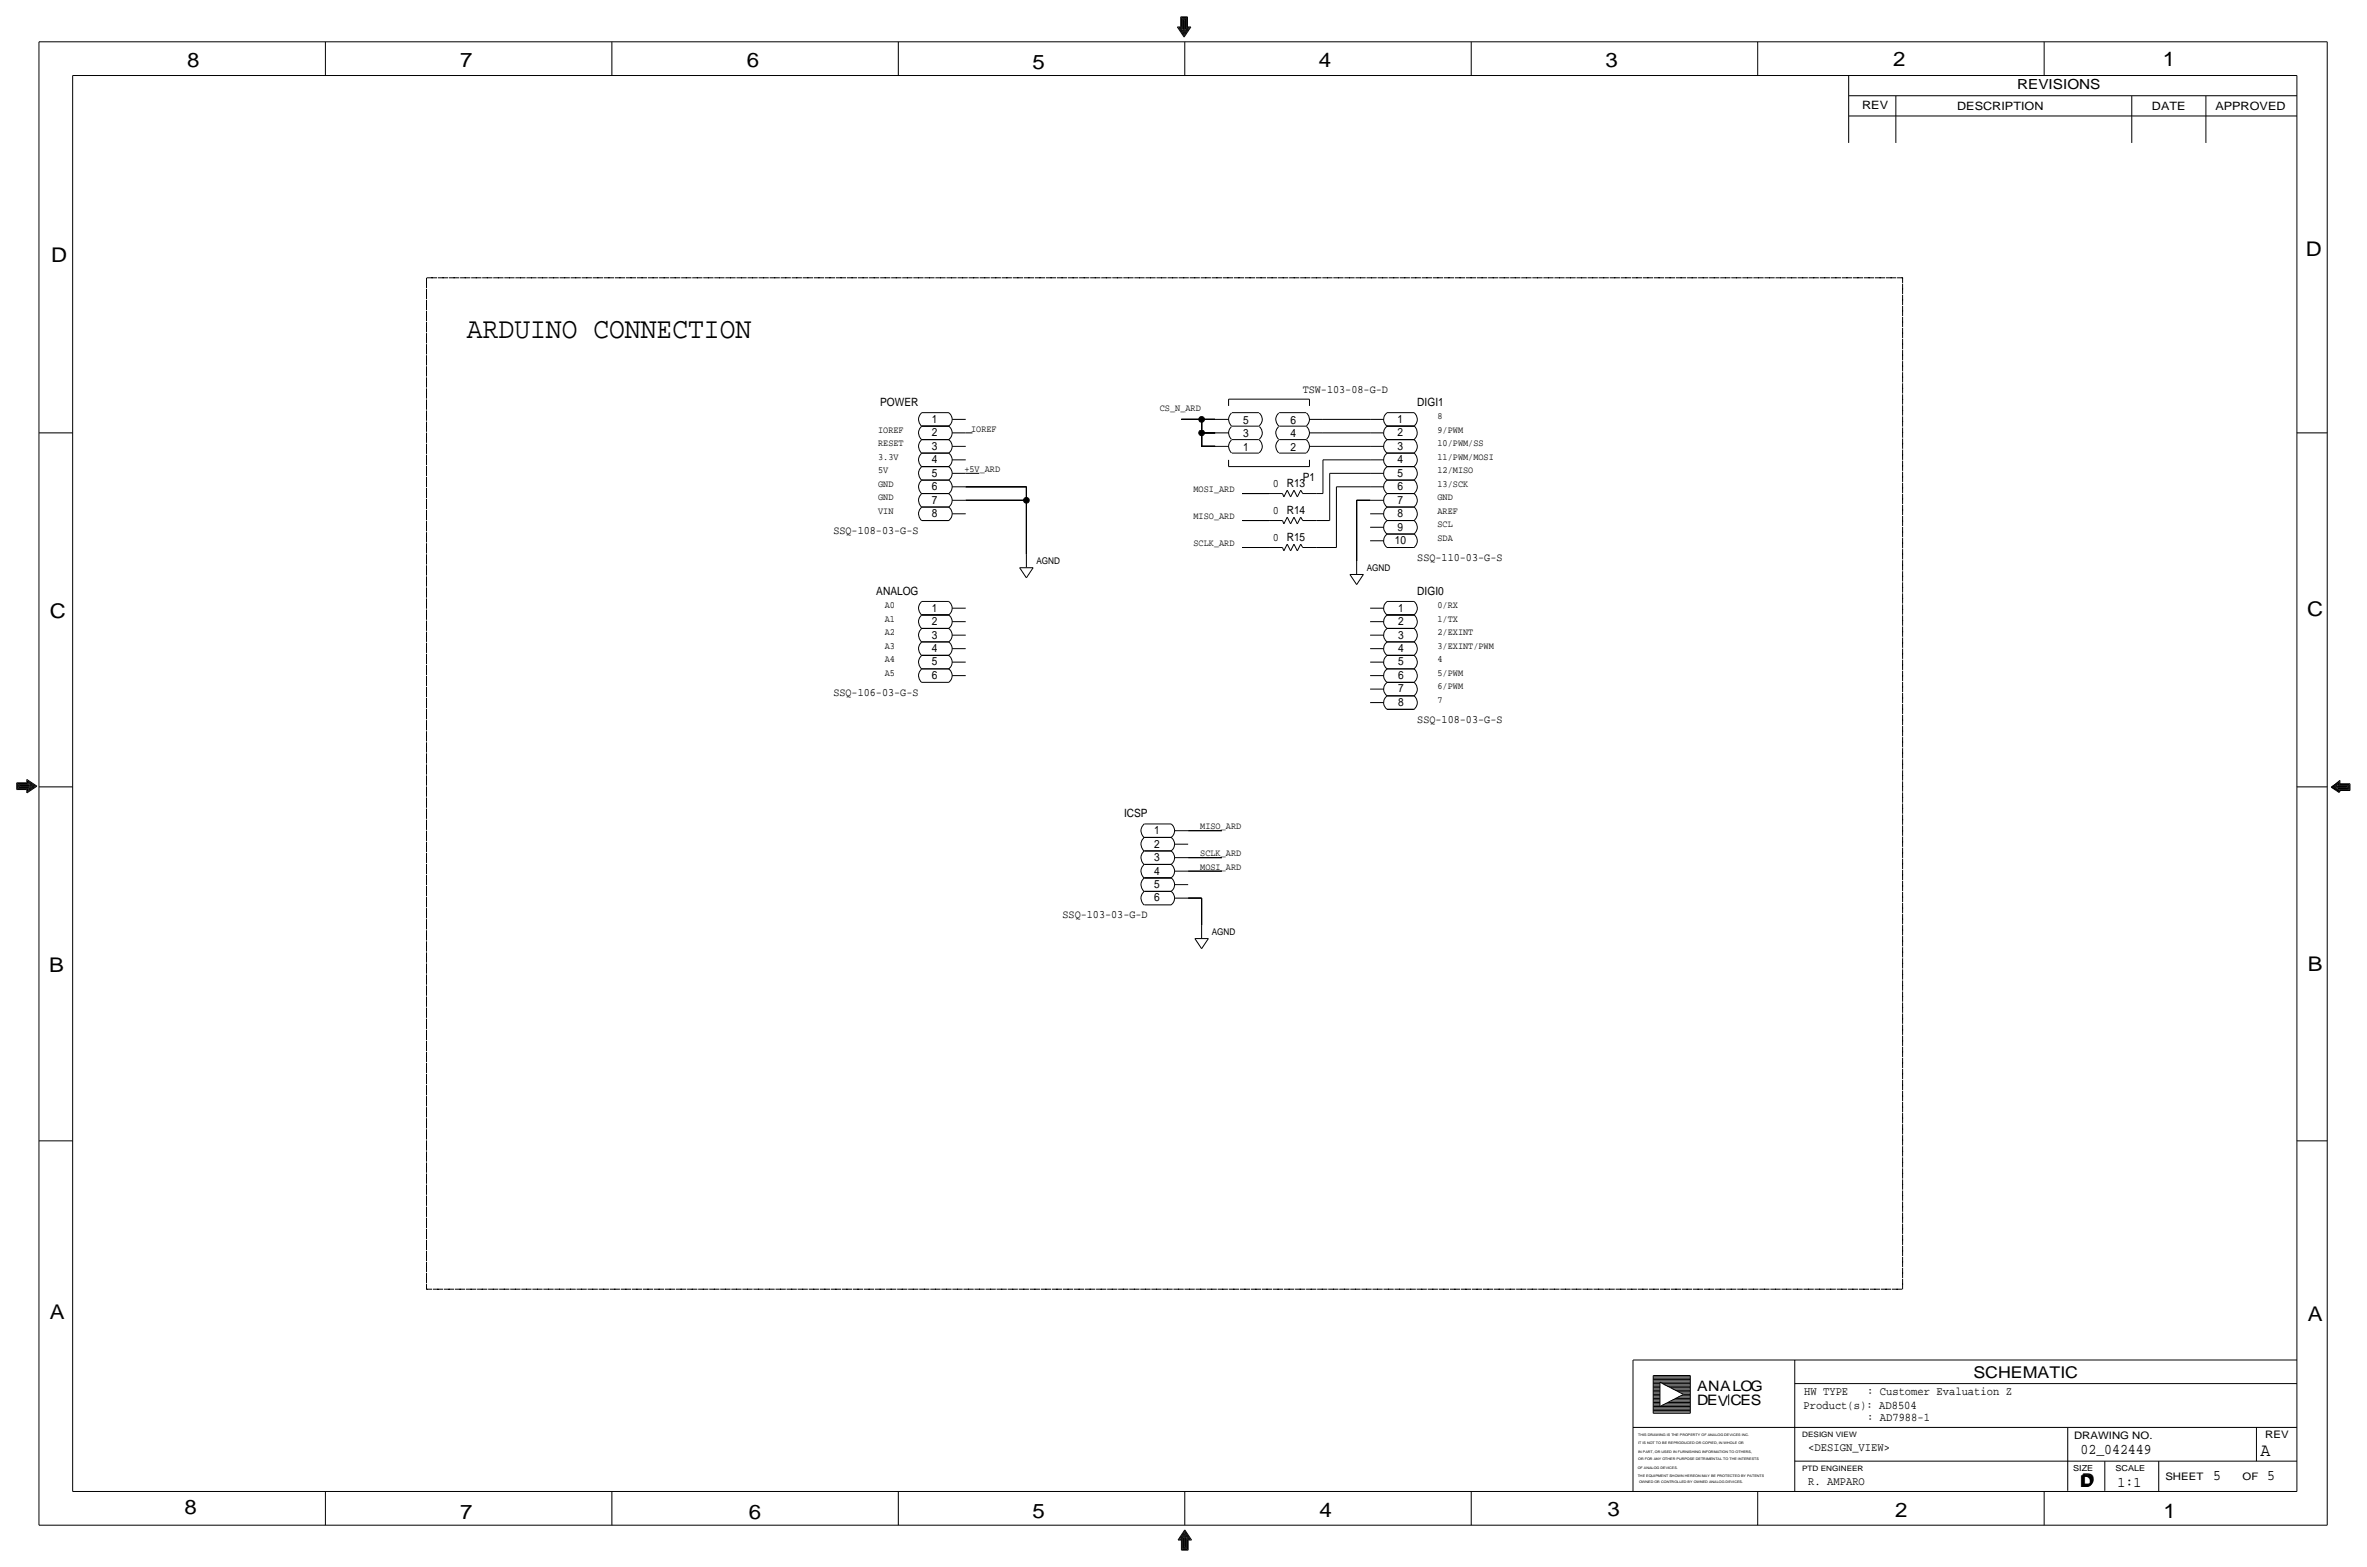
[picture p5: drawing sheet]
<svg xmlns="http://www.w3.org/2000/svg" width="892mm" height="590mm" viewBox="0 0 892 590" stroke-linecap="round" stroke-linejoin="round" font-family="sans-serif">
<defs><g id="words">
<text font-size="11.1" x="176" y="127.5">ARDUINO CONNECTION</text>
<g font-size="7.6">
<text x="70.6" y="25.4">8</text>
<text x="173.4" y="25.4">7</text>
<text x="281.4" y="25.1">6</text>
<text x="389.1" y="26.2">5</text>
<text x="497" y="25.4">4</text>
<text x="605" y="25.1">3</text>
<text x="713.4" y="24.9">2</text>
<text x="815" y="24.9">1</text>
<text x="19.3" y="98.8">D</text>
<text x="868.9" y="96.5">D</text>
<text x="18.8" y="232.7">C</text>
<text x="869.4" y="232.1">C</text>
<text x="869.6" y="365.8">B</text>
<text x="18.5" y="366">B</text>
<text x="18.8" y="496.8">A</text>
<text x="869.6" y="497.6">A</text>
<text x="69.6" y="570.5">8</text>
<text x="173.4" y="572.3">7</text>
<text x="282.2" y="572.3">6</text>
<text x="389.1" y="571.7">5</text>
<text x="497.3" y="571.5">4</text>
<text x="605.7" y="571.2">3</text>
<text x="714.2" y="571.5">2</text>
<text x="815.3" y="572">1</text>
</g>
<text font-size="7" x="851.9" y="548.4">A</text>
<g font-size="6.1">
<text x="743.7" y="518.9">SCHEMATIC</text>
<text x="783.8" y="560.3">D</text>
<text x="784.3" y="559.8">D</text>
</g>
<g font-size="5.6">
<text x="784" y="547.9">02_042449</text>
<text x="834.1" y="557.5">5</text>
<text x="854.4" y="557.5">5</text>
<text x="798" y="560.1">1:1</text>
</g>
<g font-size="5.4">
<text x="639.5" y="524.2">ANALOG</text>
<text x="639.5" y="529.3">DEV</text>
<text x="652.1" y="529.3">CES</text>
</g>
<text font-size="5.2" x="760.2" y="33.5">REVISIONS</text>
<g font-size="4.4">
<text x="679.9" y="525.5">HW TYPE</text>
<text x="703.6" y="525.5">: Customer Evaluation Z</text>
<text x="679.7" y="530.9">Product(s): AD8504</text>
<text x="703.6" y="535.2">: AD7988-1</text>
<text x="681.4" y="546.6">&lt;DESIGN_VIEW&gt;</text>
<text x="681.4" y="559.3">R. AMPARO</text>
</g>
<g font-size="4.3">
<text x="701.8" y="41.1">REV</text>
<text x="737.6" y="41.4">DESCRIPTION</text>
<text x="811" y="41.4">DATE</text>
<text x="834.8" y="41.4">APPROVED</text>
<text x="490.9" y="148.2">TSW-103-08-G-D</text>
<text x="331.7" y="152.9">POWER</text>
<text x="534.1" y="152.9">DIGI1</text>
<text x="351.2" y="159.3">1</text>
<text x="468.5" y="159.6">5</text>
<text x="486.3" y="159.6">6</text>
<text x="526.7" y="159.3">1</text>
<text x="351.2" y="164.3">2</text>
<text x="468.5" y="164.7">3</text>
<text x="486.3" y="164.7">4</text>
<text x="526.7" y="164.3">2</text>
<text x="351.2" y="169.4">3</text>
<text x="468.5" y="169.8">1</text>
<text x="486.3" y="169.8">2</text>
<text x="526.7" y="169.4">3</text>
<text x="351.2" y="179.6">5</text>
<text x="351.2" y="174.5">4</text>
<text x="526.7" y="174.5">4</text>
<text x="526.7" y="179.6">5</text>
<text x="351.2" y="184.7">6</text>
<text x="479.6" y="183.4">0 R13</text>
<text x="490.9" y="181.2">P1</text>
<text x="526.7" y="184.7">6</text>
<text x="351.2" y="189.7">7</text>
<text x="526.7" y="189.7">7</text>
<text x="351.2" y="194.8">8</text>
<text x="479.6" y="193.5">0 R14</text>
<text x="526.7" y="194.8">8</text>
<text x="314" y="201.2">SSQ-108-03-G-S</text>
<text x="479.6" y="203.7">0 R15</text>
<text x="526.7" y="199.9">9</text>
<text x="525.6" y="205">10</text>
<text x="534.1" y="211.3">SSQ-110-03-G-S</text>
<text x="330.2" y="224">ANALOG</text>
<text x="534.1" y="224">DIGI0</text>
<text x="351.2" y="230.4">1</text>
<text x="527" y="230.4">1</text>
<text x="351.2" y="235.5">2</text>
<text x="527" y="235.5">2</text>
<text x="351.2" y="240.5">3</text>
<text x="351.2" y="245.6">4</text>
<text x="527" y="245.6">4</text>
<text x="527" y="240.5">3</text>
<text x="351.2" y="250.7">5</text>
<text x="527" y="250.7">5</text>
<text x="351.2" y="255.8">6</text>
<text x="527" y="255.8">6</text>
<text x="314" y="262.1">SSQ-106-03-G-S</text>
<text x="526.9" y="260.9">7</text>
<text x="526.9" y="265.9">8</text>
<text x="534.1" y="272.3">SSQ-108-03-G-S</text>
<text x="423.6" y="307.8">ICSP</text>
<text x="435" y="314.2">1</text>
<text x="435" y="319.3">2</text>
<text x="435" y="324.4">3</text>
<text x="435" y="329.4">4</text>
<text x="435" y="334.5">5</text>
<text x="435" y="339.6">6</text>
<text x="400.4" y="345.9">SSQ-103-03-G-D</text>
</g>
<g font-size="3.9">
<text x="781.6" y="542.1">DRAWING NO.</text>
<text x="853.6" y="541.8">REV</text>
<text x="816" y="557.4">SHEET</text>
<text x="845.1" y="557.5">OF</text>
</g>
<g font-size="3.6">
<text x="437.1" y="154.9">CS_N_ARD</text>
<text x="541.7" y="158">8</text>
<text x="330.9" y="163.1">IOREF</text>
<text x="366" y="162.6">IOREF</text>
<text x="541.7" y="163.1">9/PWM</text>
<text x="330.9" y="168.1">RESET</text>
<text x="330.9" y="173.2">3.3V</text>
<text x="541.7" y="168.1">10/PWM/SS</text>
<text x="541.7" y="173.2">11/PWM/MOSI</text>
<text x="330.9" y="178.3">5V</text>
<text x="363.4" y="177.8">+5V_ARD</text>
<text x="541.7" y="178.3">12/MISO</text>
<text x="330.9" y="183.4">GND</text>
<text x="449.8" y="185.4">MOSI_ARD</text>
<text x="541.7" y="183.4">13/SCK</text>
<text x="330.9" y="188.5">GND</text>
<text x="541.7" y="188.5">GND</text>
<text x="330.9" y="193.5">VIN</text>
<text x="449.8" y="195.6">MISO_ARD</text>
<text x="541.7" y="193.5">AREF</text>
<text x="541.7" y="203.7">SDA</text>
<text x="541.7" y="198.6">SCL</text>
<text x="449.8" y="205.7">SCLK_ARD</text>
<text x="333.5" y="229.1">A0</text>
<text x="541.7" y="229.1">0/RX</text>
<text x="333.5" y="234.2">A1</text>
<text x="333.5" y="239.3">A2</text>
<text x="541.7" y="239.3">2/EXINT</text>
<text x="541.7" y="234.2">1/TX</text>
<text x="333.5" y="244.3">A3</text>
<text x="541.7" y="244.3">3/EXINT/PWM</text>
<text x="333.5" y="249.4">A4</text>
<text x="541.7" y="249.4">4</text>
<text x="333.5" y="254.5">A5</text>
<text x="541.7" y="254.5">5/PWM</text>
<text x="541.7" y="259.6">6/PWM</text>
<text x="541.7" y="264.7">7</text>
<text x="452.3" y="312.4">MISO_ARD</text>
<text x="452.3" y="322.6">SCLK_ARD</text>
<text x="452.3" y="327.7">MOSI_ARD</text>
</g>
<g font-size="3.5">
<text x="390.6" y="212.6">AGND</text>
<text x="515.1" y="215.1">AGND</text>
<text x="456.6" y="352.3">AGND</text>
</g>
<g font-size="3.1">
<text x="781.3" y="554">SIZE</text>
<text x="797.3" y="554">SCALE</text>
</g>
<g font-size="2.8">
<text x="679.1" y="541.3">DESIGN VIEW</text>
<text x="679.1" y="554">PTD ENGINEER</text>
</g>
<g font-size="1.3">
<text x="617.3" y="541.1">THIS DRAWING IS THE PROPERTY OF ANALOG DEVICES INC.</text>
<text x="617.3" y="543.9">IT IS NOT TO BE REPRODUCED OR COPIED, IN WHOLE OR</text>
<text x="617.3" y="547.2">IN PART, OR USED IN FURNISHING INFORMATION TO OTHERS,</text>
<text x="617.3" y="550">OR FOR ANY OTHER PURPOSE DETRIMENTAL TO THE INTERESTS</text>
<text x="617.2" y="553.2">OF ANALOG DEVICES.</text>
<text x="617.2" y="556.3">THE EQUIPMENT SHOWN HEREON MAY BE PROTECTED BY PATENTS</text>
<text x="617.7" y="558.8">OWNED OR CONTROLLED BY OWNED ANALOG DEVICES.</text>
</g>
</g></defs>
<!-- layer: Nets -->
<g fill="none" stroke="#000" stroke-width=".38">
<path d="M445.2 158h7.6zM452.8 158v5.1zM452.8 158h5.1zM498.6 158h17.7zM363.9 178.3h5.1zM363.9 163.1h2.6zM452.8 163.1v5zM452.8 163.1h5.1zM452.8 168.1h5.1zM498.6 173.2h17.7zM498.6 173.2v12.7zM498.6 168.1h17.7z"/>
<path d="M498.6 163.1h17.7zM501.1 178.3h15.2zM501.1 178.3v17.8zM363.9 188.5h22.9zM363.9 183.4h22.9zM386.8 188.5v20.3zM386.8 183.4v5.1zM468.1 196.1h10.1zM468.1 185.9h10.1zM496 196.1h5.1zM496 185.9h2.6zM503.6 183.4h12.7z"/>
<path d="M503.6 183.4v22.8zM511.3 188.5v22.8zM511.3 188.5h5zM468.1 206.2h10.1zM496 206.2h7.6zM447.8 312.9h12.7zM447.8 323.1h12.7zM447.8 328.2h12.7zM447.8 338.3h5zM452.8 338.3v10.2z"/>
</g>
<path d="M160.7 104.6h556.3zM160.7 104.6v381zM717 104.6v381zM160.7 485.6h556.3z" fill="none" stroke="#000" stroke-width=".38" stroke-dasharray="2.1" stroke-linecap="butt"/>
<g fill="#000" stroke="#000" stroke-width=".38">
<circle cx="452.8" cy="158" r="1.07"/>
<circle cx="452.8" cy="163.1" r="1.07"/>
<circle cx="386.8" cy="188.5" r="1.07"/>
</g>
<!-- layer: Components -->
<g fill="none" stroke="#000" stroke-width=".38">
<path d="M347.4 155.4a3.3 3.3 0 0 0 0 5.1 3.3 3.3 0 0 0 0 5.1 3.3 3.3 0 0 0 0 5.1 3.3 3.3 0 0 0 0 5.1 3.3 3.3 0 0 0 0 5 3.3 3.3 0 0 0 0 5.1 3.3 3.3 0 0 0 0 5.2M347.4 155.4h10.2zM357.5 155.5a3.1 3.1 0 0 1 0 5.1 3.1 3.1 0 0 1 0 5.1 3.1 3.1 0 0 1 0 5 3.1 3.1 0 0 1 0 5.1 3.1 3.1 0 0 1 0 5 3.1 3.1 0 0 1 0 5.1 3.1 3.1 0 0 1 0 5.1M358.9 158h5zM457.9 158h5.1zM463 150.4h30.5zM463 150.4v2.5zM464.1 155.5a3.3 3.3 0 0 0 0 5M464.3 155.4h10.1zM474.5 155.6a3.1 3.1 0 0 1 0 4.8M481.9 155.6a3.2 3.2 0 0 0 0 4.8M482 155.4h10.2z"/>
<path d="M492.3 155.5a3.2 3.2 0 0 1 0 5M493.5 158h5.1zM493.5 150.4v2.5zM516.3 158h5.1zM522.7 155.5a3.2 3.2 0 0 0 0 5.1 3.2 3.2 0 0 0 0 5.1 3.2 3.2 0 0 0 0 5 3.2 3.2 0 0 0 0 5.1 3.3 3.3 0 0 0-.1 5.2 3.3 3.3 0 0 0 0 5.1 3.1 3.1 0 0 0 .1 4.9M522.7 155.4h10.1zM532.8 155.4a3.2 3.2 0 0 1 0 5.2M347.4 175.8h10.2zM347.4 160.5h10.2zM347.4 170.7h10.2zM347.4 165.6h10.2zM358.9 178.3h5z"/>
<path d="M358.9 173.2h5zM358.9 168.1h5zM358.9 163.1h5zM457.9 163.1h5.1zM457.9 168.1h5.1zM463 175.8h30.5zM463 173.2v2.6zM464.1 160.7a3.2 3.2 0 0 0 0 4.8M464.1 165.7a3.3 3.3 0 0 0 0 4.9M464.3 160.5h10.1zM464.3 165.6h10.1zM464.3 170.7h10.1z"/>
<path d="M474.5 160.7a3.1 3.1 0 0 1 0 4.8M474.5 165.8a3.1 3.1 0 0 1 0 4.8M481.9 160.7a3.2 3.2 0 0 0 0 4.8M481.9 165.8a3.2 3.2 0 0 0 0 4.8M482 160.5h10.2zM482 165.6h10.2zM482 170.7h10.2zM492.3 165.7a3.2 3.2 0 0 1 0 4.9M492.3 160.6a3.2 3.2 0 0 1 0 5M493.5 163.1h5.1zM493.5 168.1h5.1zM493.5 173.2v2.6z"/>
<path d="M516.3 178.3h5.1zM516.3 173.2h5.1zM516.3 168.1h5.1zM516.3 163.1h5.1zM522.7 175.8h10.1zM522.7 160.5h10.1zM522.7 170.7h10.1zM522.7 165.6h10.1zM532.9 160.5a3.4 3.4 0 0 1-.1 5.1 3.2 3.2 0 0 1 0 5.1 3.2 3.2 0 0 1 0 5.1 3.2 3.2 0 0 1 0 5 3.2 3.2 0 0 1 0 5.1 3.2 3.2 0 0 1 0 5.2M347.4 191a3.3 3.3 0 0 0 0 5.1M347.4 191h10.2zM347.4 196.1h10.2z"/>
<path d="M347.4 185.9h10.2zM347.4 180.8h10.2zM357.5 191.1a3.1 3.1 0 0 1 0 5M358.9 193.5h5zM358.9 188.5h5zM358.9 183.4h5zM478.2 196.1h5.1zM478.2 185.9h5.1zM483.3 196.1l.5 1.3zM483.3 185.9l.5 1.3zM485.1 194.8l1.3 2.6zM485.1 184.7l1.3 2.5z"/>
<path d="M485.1 194.8l-1.3 2.6zM485.1 184.7l-1.3 2.5zM487.6 194.8l1.3 2.6zM487.6 184.7l1.3 2.5zM487.6 194.8l-1.2 2.6zM487.6 184.7l-1.2 2.5zM490.2 194.8l-1.3 2.6zM490.2 184.7l-1.3 2.5zM490.2 194.8l.7 1.3zM490.2 184.7l.7 1.2zM490.9 196.1h5.1zM490.9 185.9h5.1z"/>
<path d="M516.3 198.6h5.1zM516.3 193.5h5.1zM516.3 188.5h5.1zM516.3 183.4h5.1zM522.7 191.1a3.1 3.1 0 0 0 0 5M522.7 196.1a3.1 3.1 0 0 0 0 5.1M522.7 191h10.1zM522.7 196.1h10.1zM522.7 185.9h10.1zM522.7 180.8h10.1zM532.8 196.1a3.2 3.2 0 0 1 0 5.1M532.8 191a3.2 3.2 0 0 1 0 5.1"/>
<path d="M384.3 213.9l2.5 3.8zM384.3 213.9h5zM386.8 208.8v5zM389.3 213.9l-2.5 3.8zM478.2 206.2h5.1zM483.3 206.2l.5 1.3zM485.1 205l1.3 2.5zM485.1 205l-1.3 2.5zM487.6 205l1.3 2.5zM487.6 205l-1.2 2.5zM490.2 205l-1.3 2.5zM490.2 205l.7 1.2z"/>
<path d="M490.9 206.2h5.1zM508.7 216.4l2.6 3.8zM508.7 216.4h5.1zM511.3 211.3v5zM513.8 216.4l-2.5 3.8zM516.3 203.7h5.1zM522.7 201.2a3.1 3.1 0 0 0 0 5M522.7 206.2h10.1zM522.7 201.2h10.1zM532.8 201.2a3.2 3.2 0 0 1 0 5.1M347.4 226.6a3.3 3.3 0 0 0 0 5 3.3 3.3 0 0 0 0 5.1 3.3 3.3 0 0 0 0 5.1 3.3 3.3 0 0 0 0 5.1 3.3 3.3 0 0 0 0 5.1M347.4 231.6h10.2z"/>
<path d="M347.4 236.7h10.2zM347.4 226.6h10.2zM357.5 226.6a3.1 3.1 0 0 1 0 5.1 3.1 3.1 0 0 1 0 5.1 3.1 3.1 0 0 1 0 5.1 3.1 3.1 0 0 1 0 5 3.1 3.1 0 0 1 0 5.1M358.9 239.3h5zM358.9 234.2h5zM358.9 229.1h5zM516.3 239.3h5.1zM516.3 234.2h5.1zM516.3 229.1h5.1zM522.7 226.6a3.2 3.2 0 0 0 0 5.1 3.2 3.2 0 0 0 0 5.1 3.2 3.2 0 0 0 0 5.1 3.2 3.2 0 0 0 0 5 3.1 3.1 0 0 0 0 5.1M522.7 231.6h10.1zM522.7 236.7h10.1z"/>
<path d="M522.7 226.6h10.1zM532.8 226.6a3.2 3.2 0 0 1 0 5 3.2 3.2 0 0 1 0 5.1 3.2 3.2 0 0 1 0 5.1 3.2 3.2 0 0 1 0 5.1 3.2 3.2 0 0 1 0 5.1M347.4 252a3.3 3.3 0 0 0 0 5.1M347.4 246.9h10.2zM347.4 257h10.2zM347.4 252h10.2zM347.4 241.8h10.2zM357.5 252a3.1 3.1 0 0 1 0 5M358.9 254.5h5zM358.9 249.4h5zM358.9 244.3h5zM516.3 259.6h5.1z"/>
<path d="M516.3 254.5h5.1zM516.3 249.4h5.1zM516.3 244.3h5.1zM522.7 257.1a3.1 3.1 0 0 0 0 5M522.7 252a3.1 3.1 0 0 0 0 5M522.7 246.9h10.1zM522.7 257h10.1zM522.7 252h10.1zM522.7 241.8h10.1zM532.8 257a3.2 3.2 0 0 1 0 5.2M532.8 252a3.2 3.2 0 0 1 0 5.1M516.3 264.7h5.1z"/>
<path d="M522.7 262.2a3.1 3.1 0 0 0 0 5M522.7 262.1h10.1zM522.7 267.2h10.1zM532.8 262.1a3.2 3.2 0 0 1 0 5.2M431.2 315.5a3.3 3.3 0 0 0 0 5.1M431.2 310.4a3.3 3.3 0 0 0 0 5.1M431.2 315.5h10.2zM431.2 310.4h10.2zM441.4 315.5a3.1 3.1 0 0 1 0 5M441.4 310.4a3.1 3.1 0 0 1 0 5.1M442.7 318h5.1zM442.7 312.9h5.1z"/>
<path d="M431.2 335.8a3.3 3.3 0 0 0 0 5.1M431.2 330.7a3.3 3.3 0 0 0 0 5.1M431.2 325.6a3.3 3.3 0 0 0 0 5.2M431.2 320.5a3.3 3.3 0 0 0 0 5.2M431.2 330.7h10.2zM431.2 335.8h10.2zM431.2 325.6h10.2zM431.2 320.5h10.2zM441.4 330.8a3.1 3.1 0 0 1 0 5M441.4 335.8a3.1 3.1 0 0 1 0 5.1M441.4 325.7a3.1 3.1 0 0 1 0 5M441.4 320.6a3.1 3.1 0 0 1 0 5"/>
<path d="M442.7 338.3h5.1zM442.7 333.2h5.1zM442.7 328.2h5.1zM442.7 323.1h5.1zM431.2 340.9h10.2zM450.3 353.6l2.5 3.8zM450.3 353.6h5.1zM452.8 348.5v5zM455.4 353.6l-2.6 3.8z"/>
</g>
<!-- layer: Page Border and Title Block -->
<g fill="none" stroke="#000" stroke-width=".38">
<path d="M14.7 15.7v558.8zM14.7 15.7h862.3zM122.6 15.7v12.7zM230.6 15.7v12.7zM338.5 15.7v12.7zM443.7 10.2h1.3zM443.7 10.2l2.5 3.8zM444.2 10.4h1zM444.2 10.4l2 3.1zM444.7 10.7l1.5 2.3zM444.7 10.7h.8zM445 6.4h2.5z"/>
<path d="M445 6.4v3.8zM445.2 6.6v3.8zM445.2 6.6h2zM445.2 10.9h.5zM445.2 10.9l1 1.5zM445.5 6.9v3.8zM445.5 6.9h1.5zM445.7 11.2l.5 .7zM445.7 11.2h.3zM445.7 7.1v3.8zM445.7 7.1h1zM446 7.4v3.8z"/>
<path d="M446 7.4h.5zM446.2 7.6v4.1zM446.5 11.2h.2zM446.5 7.4v3.8zM446.5 15.7v12.7zM446.7 10.9h.5zM446.7 11.2l-.5 .7zM446.7 7.1v3.8zM447 10.7h.8zM447 6.9v3.8zM447.2 10.4h1.1zM447.2 6.6v3.8z"/>
<path d="M447.2 10.9l-1 1.5zM447.5 10.2h1.3zM447.5 6.4v3.8zM447.8 10.7l-1.6 2.3zM448.3 10.4l-2.1 3.1zM448.8 10.2l-2.6 3.8zM554.4 15.7v12.7zM662.4 15.7v12.7zM770.3 15.7v12.7zM877 15.7v558.8zM27.4 28.4h838.2zM27.4 28.4v533.4z"/>
<path d="M696.7 36.1h168.9zM696.7 28.4v25.4zM714.5 36.1v17.7zM803.4 36.1v17.7zM831.3 36.1v17.7zM865.6 28.4v533.4zM696.7 43.7h168.9zM14.7 163.1h12.7zM865.6 163.1h11.4zM6.3 294.9h3.8zM6.3 294.9v2.5zM6.3 297.4h3.8z"/>
<path d="M6.6 297.2h3.8zM6.6 295.1v2.1zM6.6 295.1h3.8zM6.8 295.4v1.5zM6.8 295.4h3.8zM6.8 296.9h3.8zM7.1 296.7h3.8zM7.1 295.7v1zM7.1 295.7h3.8zM7.3 296.4h3.8zM7.3 295.9v.5zM7.3 295.9h3.8z"/>
<path d="M7.6 296.2h4zM10.1 297.4v1.3zM10.1 298.7l3.8-2.5zM10.1 293.6v1.3zM10.1 293.6l3.8 2.6zM10.4 298.2l3-2zM10.4 297.2v1zM10.4 294.1v1zM10.4 294.1l3 2.1zM10.6 297.7l2.3-1.5zM10.6 296.9v.8zM10.6 294.6v.8z"/>
<path d="M10.6 294.6l2.3 1.6zM10.9 295.1v.6zM10.9 295.1l1.5 1.1zM10.9 296.7v.5zM10.9 297.2l1.5-1zM11.1 296.7l.8-.5zM11.1 295.7v.2zM11.1 295.7l.8 .5zM11.1 296.4v.3zM14.7 296.4h12.7zM865.6 296.4h11.4zM878.5 296.5l3-2z"/>
<path d="M878.5 296.5l3 2.1zM878.7 296.5l3.1-2.5zM878.7 296.5l3.1 1.8zM879 296.5l2.3 1.5zM879 296.5l2.3-1.5zM879.5 296.5l1.5-1zM879.5 296.5l1.5 1zM880 296.5l.8-.5zM880 296.5l.8 .5zM880.3 296.5h4zM880.8 296.8h3.8zM880.8 296.3h3.8z"/>
<path d="M880.8 296v.3zM880.8 296.8v.2zM881 297h3.8zM881 296h3.8zM881 295.5v.5zM881 297v.5zM881.3 295.8h3.8zM881.3 295v.8zM881.3 297.3v.7zM881.3 297.3h3.8zM881.5 295.5h3.8zM881.5 294.5v1z"/>
<path d="M881.5 297.5v1.1zM881.5 297.5h3.8zM881.8 297.8h3.8zM881.8 297.8v.5zM881.8 294v1.2zM881.8 295.2h3.8zM884.6 296.3v.5zM884.8 296v1zM885.1 295.8v1.5zM885.3 295.5v2zM885.6 295.2v2.6zM14.7 429.8h12.7z"/>
<path d="M865.6 429.8h11.4zM615.4 512.3v49.5zM615.4 512.3h250.2zM623 518.2h14zM623 518.7h14zM623 519.7h14zM623 519.2h14zM623 518.2v14.2zM637 518.2v14.2zM676.4 512.3v49.5zM615.4 537.7h250.2zM623 528.3h2.6z"/>
<path d="M623 529.3h2.6zM623 529.8h14zM623 520.7h14zM623 532.4h14zM623 531.9h14zM623 531.4h14zM623 530.4h14zM623 530.9h14zM623 526.3h2.6zM623 525.3h2.6zM623 527.3h2.6zM623 525.8h2.6z"/>
<path d="M623 527.8h2.6zM623 528.8h2.6zM623 526.8h2.6zM623 523.2h2.6zM623 524.8h2.6zM623 523.7h2.6zM623 522.7h2.6zM623 524.3h2.6zM623 521.7h2.6zM623 521.2h2.6zM623 522.2h2.6zM623 520.2h14z"/>
<path d="M625.6 529.8l8.8-4.5zM625.6 520.7v9.1zM625.6 520.7l8.8 4.6zM626.6 529.3h10.4zM626.6 521.2h10.4zM627.3 521.7h9.7zM627.6 528.8h9.4zM628.3 522.2h8.7zM628.6 528.3h8.4zM629.6 527.8h7.4zM629.6 522.7h7.4zM630.4 527.3h6.6z"/>
<path d="M630.4 523.2h6.6zM631.4 523.7h5.6zM631.4 526.8h5.6zM632.4 526.3h4.6zM632.4 524.3h4.6zM633.4 525.8h3.6zM633.4 524.8h3.6zM634.4 525.3h2.6zM651.5 525.3v4zM676.4 521.2h189.2zM779.2 537.7v23.9zM850.3 537.7v12.7z"/>
<path d="M676.4 550.4h189.2zM793.2 550.4v11.2zM813.5 550.4v11.4zM14.7 574.5h862.3zM27.4 561.8h838.2zM122.6 561.8v12.7zM230.6 561.8v12.7zM338.5 561.8v12.7zM444.4 579.9h1.1zM445 579.6h.7zM445.5 579.9v3.8zM445.5 579.4h.5z"/>
<path d="M445.7 579.6v3.8zM446 579.1h.2zM446 579.4v3.8zM446.2 579.1v3.8zM446.5 576.8l-2.1 3.1zM446.5 577.9l-1 1.5zM446.5 561.8v12.7zM446.5 576.3l-2.6 3.8zM446.5 576.8l2 3.1zM446.5 577.3l1.5 2.3zM446.5 578.6v4.1zM446.5 578.4l.5 .7z"/>
<path d="M446.5 577.9l1 1.5zM446.5 577.3l-1.5 2.3zM446.5 578.4l-.5 .7zM446.5 576.3l2.5 3.8zM446.7 579.1h.3zM446.7 579.1v3.8zM447 579.4h.5zM447 579.4v3.8zM447.2 579.6v3.8zM447.2 579.6h.8zM447.5 579.9v3.8zM447.5 579.9h1z"/>
<path d="M554.4 561.8v12.7zM662.4 561.8v12.7zM770.3 561.8v12.7zM443.9 580.1h1.3zM445.2 583.9h2.6zM445.2 580.1v3.8zM445.5 583.7h2zM445.7 583.4h1.5zM446 583.2h1zM446.2 582.9h.5zM447.8 580.1v3.8zM447.8 580.1h1.2z"/>
</g>
<use href="#words"/>
</svg>
